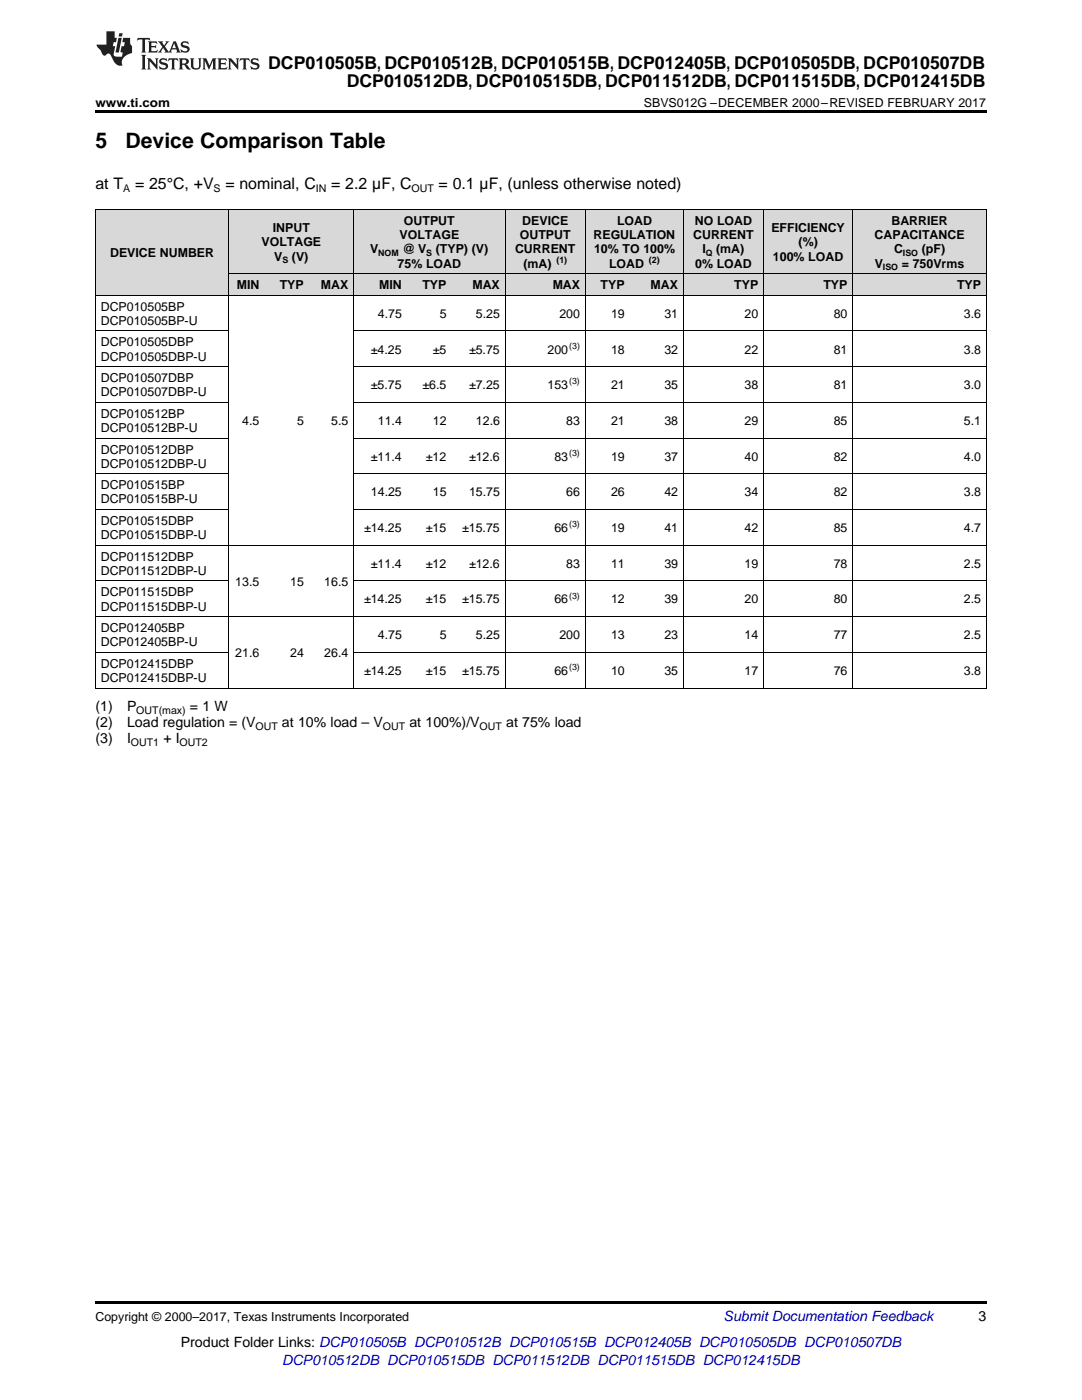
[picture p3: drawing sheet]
<svg xmlns="http://www.w3.org/2000/svg" width="216mm" height="279mm" viewBox="0 0 216 279" stroke-linecap="round" stroke-linejoin="round" font-family="sans-serif">
<defs><g id="words">
<g font-size="4.2">
<text x="19" y="29.6">5</text>
<text x="25" y="29.6">Device Comparison Table</text>
</g>
<g font-size="3.5">
<text x="53.5" y="13.8">DCP010505B, DCP010512B, DCP010515B, DCP012405B, DCP010505DB, DCP010507DB</text>
<text x="69.2" y="17.3">DCP010512DB, DCP010515DB, DCP011512DB, DCP011515DB, DCP012415DB</text>
</g>
<g font-size="3.2">
<text x="19" y="37.7">at T</text>
<text x="27" y="37.7">= 25°C, +V</text>
<text x="45" y="37.7">= nominal, C</text>
<text x="66.1" y="37.7">= 2.2 µF, C</text>
<text x="87.5" y="37.7">= 0.1 µF, (unless otherwise noted)</text>
</g>
<g font-size="2.8">
<text x="19" y="142">(1)</text>
<text x="25.4" y="142">P</text>
<text x="37.9" y="142">= 1 W</text>
<text x="19" y="145.1">(2)</text>
<text x="19" y="148.3">(3)</text>
<text x="25.4" y="145.1">Load regulation = (V</text>
<text x="25.4" y="148.3">I</text>
<text x="32.6" y="148.3">+ I</text>
<text x="56.3" y="145.1">at 10% load – V</text>
<text x="81.7" y="145.1">at 100%)/V</text>
<text x="101" y="145.1">at 75% load</text>
<text x="195.3" y="263.6">3</text>
<text x="36.1" y="268.9">Product Folder Links: DCP010505B DCP010512B DCP010515B DCP012405B DCP010505DB DCP010507DB</text>
</g>
<g font-size="2.8" fill="#0000c8">
<text x="144.4" y="263.6">Submit Documentation Feedback</text>
<text x="56.3" y="272.4">DCP010512DB DCP010515DB DCP011512DB DCP011515DB DCP012415DB</text>
</g>
<g font-size="2.5">
<text x="19" y="21.4">www.ti.com</text>
<text x="128.5" y="21.4">SBVS012G –DECEMBER 2000–REVISED FEBRUARY 2017</text>
<text x="54.4" y="46.4">INPUT</text>
<text x="79.7" y="47.8">VOLTAGE</text>
<text x="80.6" y="44.9">OUTPUT</text>
<text x="103.7" y="47.8">OUTPUT</text>
<text x="104.2" y="44.9">DEVICE</text>
<text x="118.4" y="47.8">REGULATION</text>
<text x="123.1" y="44.9">LOAD</text>
<text x="138.3" y="47.8">CURRENT</text>
<text x="138.6" y="44.9">NO LOAD</text>
<text x="153.9" y="46.4">EFFICIENCY</text>
<text x="174.5" y="47.8">CAPACITANCE</text>
<text x="177.9" y="44.9">BARRIER</text>
<text x="22" y="51.3">DEVICE NUMBER</text>
<text x="52.2" y="49.2">VOLTAGE</text>
<text x="54.7" y="52">V</text>
<text x="58.2" y="52">(V)</text>
<text x="73.8" y="50.6">V</text>
<text x="79.3" y="53.4">75% LOAD</text>
<text x="80.3" y="50.6">@ V</text>
<text x="87" y="50.6">(TYP) (V)</text>
<text x="102.8" y="50.6">CURRENT</text>
<text x="104.5" y="53.4">(mA)</text>
<text x="118.5" y="50.6">10% TO 100%</text>
<text x="121.5" y="53.4">LOAD</text>
<text x="138.7" y="53.4">0% LOAD</text>
<text x="140.2" y="50.6">I</text>
<text x="142.9" y="50.6">(mA)</text>
<text x="154.2" y="52">100% LOAD</text>
<text x="159.3" y="49.2">(%)</text>
<text x="174.6" y="53.4">V</text>
<text x="178.4" y="50.6">C</text>
<text x="180" y="53.4">= 750Vrms</text>
<text x="183.9" y="50.6">(pF)</text>
<text x="47.2" y="57.7">MIN</text>
<text x="55.8" y="57.7">TYP</text>
<text x="64" y="57.7">MAX</text>
<text x="75.7" y="57.7">MIN</text>
<text x="84.3" y="57.7">TYP</text>
<text x="94.3" y="57.7">MAX</text>
<text x="110.3" y="57.7">MAX</text>
<text x="119.8" y="57.7">TYP</text>
<text x="129.8" y="57.7">MAX</text>
<text x="146.5" y="57.7">TYP</text>
<text x="164.3" y="57.7">TYP</text>
<text x="191" y="57.7">TYP</text>
<text x="20.1" y="62">DCP010505BP</text>
<text x="20.1" y="64.8">DCP010505BP-U</text>
<text x="75.4" y="63.4">4.75</text>
<text x="87.7" y="63.4">5</text>
<text x="95" y="63.4">5.25</text>
<text x="111.6" y="63.4">200</text>
<text x="121.9" y="63.4">19</text>
<text x="132.6" y="63.4">31</text>
<text x="148.6" y="63.4">20</text>
<text x="166.4" y="63.4">80</text>
<text x="192.3" y="63.4">3.6</text>
<text x="20.1" y="69.1">DCP010505DBP</text>
<text x="20.1" y="72">DCP010505DBP-U</text>
<text x="74" y="70.6">±4.25</text>
<text x="86.4" y="70.6">±5</text>
<text x="93.6" y="70.6">±5.75</text>
<text x="109.3" y="70.6">200</text>
<text x="121.9" y="70.6">18</text>
<text x="132.6" y="70.6">32</text>
<text x="148.6" y="70.6">22</text>
<text x="166.4" y="70.6">81</text>
<text x="192.3" y="70.6">3.8</text>
<text x="20.1" y="76.3">DCP010507DBP</text>
<text x="74" y="77.7">±5.75</text>
<text x="84.3" y="77.7">±6.5</text>
<text x="93.6" y="77.7">±7.25</text>
<text x="109.3" y="77.7">153</text>
<text x="121.9" y="77.7">21</text>
<text x="132.6" y="77.7">35</text>
<text x="148.6" y="77.7">38</text>
<text x="166.4" y="77.7">81</text>
<text x="192.3" y="77.7">3.0</text>
<text x="20.1" y="79.1">DCP010507DBP-U</text>
<text x="20.1" y="83.4">DCP010512BP</text>
<text x="20.1" y="86.2">DCP010512BP-U</text>
<text x="48.3" y="84.8">4.5</text>
<text x="59.3" y="84.8">5</text>
<text x="66.1" y="84.8">5.5</text>
<text x="75.4" y="84.8">11.4</text>
<text x="86.4" y="84.8">12</text>
<text x="95" y="84.8">12.6</text>
<text x="113" y="84.8">83</text>
<text x="121.9" y="84.8">21</text>
<text x="132.6" y="84.8">38</text>
<text x="148.6" y="84.8">29</text>
<text x="166.4" y="84.8">85</text>
<text x="192.3" y="84.8">5.1</text>
<text x="20.1" y="90.5">DCP010512DBP</text>
<text x="20.1" y="93.3">DCP010512DBP-U</text>
<text x="74" y="91.9">±11.4</text>
<text x="85" y="91.9">±12</text>
<text x="93.6" y="91.9">±12.6</text>
<text x="110.6" y="91.9">83</text>
<text x="121.9" y="91.9">19</text>
<text x="132.6" y="91.9">37</text>
<text x="148.6" y="91.9">40</text>
<text x="166.4" y="91.9">82</text>
<text x="192.3" y="91.9">4.0</text>
<text x="20.1" y="97.6">DCP010515BP</text>
<text x="20.1" y="100.5">DCP010515BP-U</text>
<text x="74" y="99.1">14.25</text>
<text x="86.4" y="99.1">15</text>
<text x="93.6" y="99.1">15.75</text>
<text x="113" y="99.1">66</text>
<text x="121.9" y="99.1">26</text>
<text x="132.6" y="99.1">42</text>
<text x="148.6" y="99.1">34</text>
<text x="166.4" y="99.1">82</text>
<text x="192.3" y="99.1">3.8</text>
<text x="20.1" y="104.8">DCP010515DBP</text>
<text x="20.1" y="107.6">DCP010515DBP-U</text>
<text x="72.6" y="106.2">±14.25</text>
<text x="85" y="106.2">±15</text>
<text x="92.2" y="106.2">±15.75</text>
<text x="110.6" y="106.2">66</text>
<text x="121.9" y="106.2">19</text>
<text x="132.6" y="106.2">41</text>
<text x="148.6" y="106.2">42</text>
<text x="166.4" y="106.2">85</text>
<text x="192.3" y="106.2">4.7</text>
<text x="20.1" y="111.9">DCP011512DBP</text>
<text x="74" y="113.3">±11.4</text>
<text x="85" y="113.3">±12</text>
<text x="93.6" y="113.3">±12.6</text>
<text x="113" y="113.3">83</text>
<text x="121.9" y="113.3">11</text>
<text x="132.6" y="113.3">39</text>
<text x="148.6" y="113.3">19</text>
<text x="166.4" y="113.3">78</text>
<text x="192.3" y="113.3">2.5</text>
<text x="20.1" y="114.7">DCP011512DBP-U</text>
<text x="20.1" y="119">DCP011515DBP</text>
<text x="47" y="116.9">13.5</text>
<text x="57.9" y="116.9">15</text>
<text x="64.7" y="116.9">16.5</text>
<text x="20.1" y="121.8">DCP011515DBP-U</text>
<text x="72.6" y="120.4">±14.25</text>
<text x="85" y="120.4">±15</text>
<text x="92.2" y="120.4">±15.75</text>
<text x="110.6" y="120.4">66</text>
<text x="121.9" y="120.4">12</text>
<text x="132.6" y="120.4">39</text>
<text x="148.6" y="120.4">20</text>
<text x="166.4" y="120.4">80</text>
<text x="192.3" y="120.4">2.5</text>
<text x="20.1" y="126.2">DCP012405BP</text>
<text x="20.1" y="129">DCP012405BP-U</text>
<text x="47" y="131.1">21.6</text>
<text x="57.9" y="131.1">24</text>
<text x="64.7" y="131.1">26.4</text>
<text x="75.4" y="127.6">4.75</text>
<text x="87.7" y="127.6">5</text>
<text x="95" y="127.6">5.25</text>
<text x="111.6" y="127.6">200</text>
<text x="121.9" y="127.6">13</text>
<text x="132.6" y="127.6">23</text>
<text x="148.6" y="127.6">14</text>
<text x="166.4" y="127.6">77</text>
<text x="192.3" y="127.6">2.5</text>
<text x="20.1" y="133.3">DCP012415DBP</text>
<text x="20.1" y="136.1">DCP012415DBP-U</text>
<text x="72.6" y="134.7">±14.25</text>
<text x="85" y="134.7">±15</text>
<text x="92.2" y="134.7">±15.75</text>
<text x="110.6" y="134.7">66</text>
<text x="121.9" y="134.7">10</text>
<text x="132.6" y="134.7">35</text>
<text x="148.6" y="134.7">17</text>
<text x="166.4" y="134.7">76</text>
<text x="192.3" y="134.7">3.8</text>
<text x="19" y="263.6">Copyright © 2000–2017, Texas Instruments Incorporated</text>
</g>
<g font-size="2.1">
<text x="24.6" y="38.3">A</text>
<text x="42.6" y="38.3">S</text>
<text x="63" y="38.3">IN</text>
<text x="82.1" y="38.3">OUT</text>
<text x="27.2" y="142.5">OUT(max)</text>
<text x="26.1" y="148.9">OUT1</text>
<text x="35.8" y="148.9">OUT2</text>
<text x="51" y="145.7">OUT</text>
<text x="76.4" y="145.7">OUT</text>
<text x="95.7" y="145.7">OUT</text>
</g>
<g font-size="1.8">
<text x="56.3" y="52.5">S</text>
<text x="75.5" y="51.1">NOM</text>
<text x="85.1" y="51.1">S</text>
<text x="111" y="52.4">(1)</text>
<text x="129.5" y="52.4">(2)</text>
<text x="140.8" y="51.1">Q</text>
<text x="176.2" y="53.9">ISO</text>
<text x="180.2" y="51.1">ISO</text>
<text x="113.6" y="69.6">(3)</text>
<text x="113.6" y="76.7">(3)</text>
<text x="113.6" y="90.9">(3)</text>
<text x="113.6" y="105.2">(3)</text>
<text x="113.6" y="119.5">(3)</text>
<text x="113.6" y="133.7">(3)</text>
</g>
</g></defs>
<g fill="#d8d8d8">
<path d="M19 41.9h26.7v17.1h-26.7z"/>
<path d="M45.7 54.7h7.1v4.3h-7.1z"/>
<path d="M52.8 54.7h8.9v4.3h-8.9z"/>
<path d="M61.7 54.7h8.9v4.3h-8.9z"/>
<path d="M70.6 54.7h10.7v4.3h-10.7z"/>
<path d="M81.3 54.7h8.9v4.3h-8.9z"/>
<path d="M90.2 54.7h10.6v4.3h-10.6z"/>
<path d="M100.8 54.7h16v4.3h-16z"/>
<path d="M116.8 54.7h8.9v4.3h-8.9z"/>
<path d="M125.7 54.7h10.7v4.3h-10.7z"/>
<path d="M136.4 54.7h16v4.3h-16z"/>
<path d="M152.4 54.7h17.8v4.3h-17.8z"/>
<path d="M170.2 54.7h26.6v4.3h-26.6z"/>
<path d="M45.7 41.9h7.1v12.8h-7.1z"/>
<path d="M52.8 41.9h8.9v12.8h-8.9z"/>
<path d="M61.7 41.9h8.9v12.8h-8.9z"/>
<path d="M70.6 41.9h10.7v12.8h-10.7z"/>
<path d="M81.3 41.9h8.9v12.8h-8.9z"/>
<path d="M90.2 41.9h10.6v12.8h-10.6z"/>
<path d="M100.8 41.9h16v12.8h-16z"/>
<path d="M116.8 41.9h8.9v12.8h-8.9z"/>
<path d="M125.7 41.9h10.7v12.8h-10.7z"/>
<path d="M136.4 41.9h16v12.8h-16z"/>
<path d="M152.4 41.9h17.8v12.8h-17.8z"/>
<path d="M170.2 41.9h26.6v12.8h-26.6z"/>
</g>
<g fill="#000">
<path d="M19 22h177.8v.5h-177.8zM19 137.3l.2 .1zM52.7 137.3l.1 .1zM61.6 137.3l.1 .1zM70.5 137.3l.1 .1zM81.2 137.3l.1 .1zM90.1 137.3l.1 .1zM100.7 137.3l.1 .1zM116.7 137.3l.1 .1zM136.3 137.3l.1 .1zM152.3 137.3l.1 .1zM170.1 137.3l.1 .1z"/>
<path d="M196.7 137.3l.1 .1zM19 259.7h177.8v.5h-177.8z"/>
</g>
<g fill="none" stroke="#000" stroke-width=".2">
<path d="M19 58.9h177.8M19 41.9h177.8M19.1 41.9v95.5M45.7 41.9v95.5M45.7 54.6h151.1M70.5 41.9v95.5M100.8 41.9v95.5M116.8 41.9v95.5M136.3 41.9v95.5M152.3 41.9v95.5M170.1 41.9v95.5M196.8 41.9v95.5"/>
<path d="M19 73.2h26.7M19 66.1h26.7M70.6 73.2h126.2M70.6 66.1h126.2M19 94.6h26.7M19 87.4h26.7M19 80.3h26.7M70.6 94.6h126.2M70.6 87.4h126.2M70.6 80.3h126.2M19 115.9h26.7M19 108.8h177.8"/>
<path d="M19 101.7h26.7M70.6 115.9h126.2M70.6 101.7h126.2M19 137.3h177.8M19 130.2h26.7M19 123.1h177.8M70.6 130.2h126.2"/>
</g>
<g fill="#231f20">
<path d="M27.5 7.6l-.1 .5 .4-.2h.6v.1v2.1l-.2 .4h1l-.3-.4v-2.1l.1-.1h.5l.5 .2-.2-.5zM29.5 8.3l.2 .3v1.5l-.2 .4h1.8l.2-.6a1.04 1.04 0 0 1-1.3 .2v-.7h.6l.3 .2v-.6l-.3 .2h-.6v-.6l.8-.1 .4 .3-.2-.5zM31.5 8.3l.9 1.1-.9 1.1h.8l-.2-.2 .5-.7 .4 .7-.2 .2h1.5l-.1-.2 .1-.4h.9l.1 .4-.2 .2h1l-.3-.3-.7-1.9h-.5l-.9 2-.8-1 .9-1h-.8l.1 .3-.3 .5-.4-.6 .2-.2zM34.7 8.6l.4 1h-.7zM36.3 8.4a.63 .63 0 0 0-.2 .7 .63 .63 0 0 0 .6 .4l.6 .2 .1 .2a.75 .75 0 0 1-.7 .4 .75 .75 0 0 1-.6-.5l.1 .7 .1-.1a1.11 1.11 0 0 0 1.5-.6 1.13 1.13 0 0 0-1.2-.8l-.1-.4a1.04 1.04 0 0 1 1.2 .2l-.2-.5-.1 .1-.5-.2zM28.2 10.9l.2 .4v2.2l-.2 .4h1l-.3-.4v-2.2l.3-.4zM29.3 11.6l.3 .4v1.5l-.3 .4h.8l-.2-.4v-1.3l1.5 1.7v-1.9l.2-.4h-.7l.2 .4v.9l-1.1-1.3zM32 11.8a.62 .62 0 0 0-.2 .7 .62 .62 0 0 0 .6 .4l.6 .1 .1 .3a.76 .76 0 0 1-.7 .3 .76 .76 0 0 1-.6-.4l.1 .7 .1-.1a1.11 1.11 0 0 0 1.5-.6 1.13 1.13 0 0 0-1.2-.8l-.1-.4a1.04 1.04 0 0 1 1.2 .2l-.2-.6-.1 .1-.5-.1zM33.7 11.6l-.2 .6a.61 .61 0 0 1 .8-.3v1.6l-.2 .4h.9l-.2-.4v-1.6a.63 .63 0 0 1 .8 .3l-.2-.6zM35.6 11.6l.3 .4v1.5l-.3 .4h1l-.2-.2v-.8l.5 .2a.76 .76 0 0 0 1.2 .7l-1-1a.58 .58 0 0 0 .6-.5 .58 .58 0 0 0-.5-.6zM36.4 11.9h.1a.45 .45 0 0 1 .5 .1 .45 .45 0 0 1 .1 .5l-.7 .2zM37.9 11.6l.2 .2a2.17 2.17 0 0 0 .3 1.9 .99 .99 0 0 0 1.6-.6v-1.1l.2-.4h-.7l.2 .2a1.92 1.92 0 0 1-.2 1.8 .6 .6 0 0 1-.9-.5v-1.1l.2-.4zM40.4 11.6l.2 .4v1.5l-.2 .4h.7l-.2-.4v-1.4l.8 1.8 .8-1.8v1.4l-.2 .4h.9l-.2-.4v-1.5l.2-.4h-.8l-.6 1.5-.6-1.5zM43.4 11.6l.2 .4v1.5l-.2 .4h1.8l.2-.6a1.04 1.04 0 0 1-1.3 .1v-.6h.5l.4 .2v-.6l-.4 .2h-.5v-.7h.8l.3 .3-.1-.6zM45.5 11.6l.2 .4v1.5l-.2 .4h.7l-.2-.4v-1.3l1.5 1.7v-1.9l.2-.4h-.7l.2 .4v.9l-1.1-1.3zM47.9 11.6l-.1 .6a.61 .61 0 0 1 .8-.3v1.6l-.3 .4h1l-.3-.4 .1-1.6a.63 .63 0 0 1 .7 .3l-.1-.6zM50.2 11.8a.62 .62 0 0 0-.2 .7 .62 .62 0 0 0 .6 .4l.6 .1 .2 .3a.76 .76 0 0 1-.8 .3 .76 .76 0 0 1-.6-.4l.1 .7 .2-.1a1.11 1.11 0 0 0 1.5-.6 1.13 1.13 0 0 0-1.3-.8l-.1-.4a1.04 1.04 0 0 1 1.2 .2l-.1-.6-.2 .1-.5-.1z"/>
<path d="M21.2 6.3v2.6h-1.9l.1 .4 .7 .9a.91 .91 0 0 0 1 .8 .56 .56 0 0 1 .5-.3 .56 .56 0 0 1 .5 .3l.4 .8a1.53 1.53 0 0 0 1.9 1.2 1.54 1.54 0 0 1 1-2.1l.9-.3v-1.4a1.52 1.52 0 0 1-.3-1.6h-1.4l-.2 .8h.5l-.2 .8h-.4l-.2 1v.2l.4 .1-.2 .8a1.93 1.93 0 0 1-1.6-.3l.3-1.8h-.5l.2-.8h.4l.2-.8h-.4v-1.3zM23.6 7.6l-.6 2.9h.7l.6-2.9zM23.8 6.6l-.1 .7h.6l.2-.7z"/>
</g>
<use href="#words"/>
</svg>
